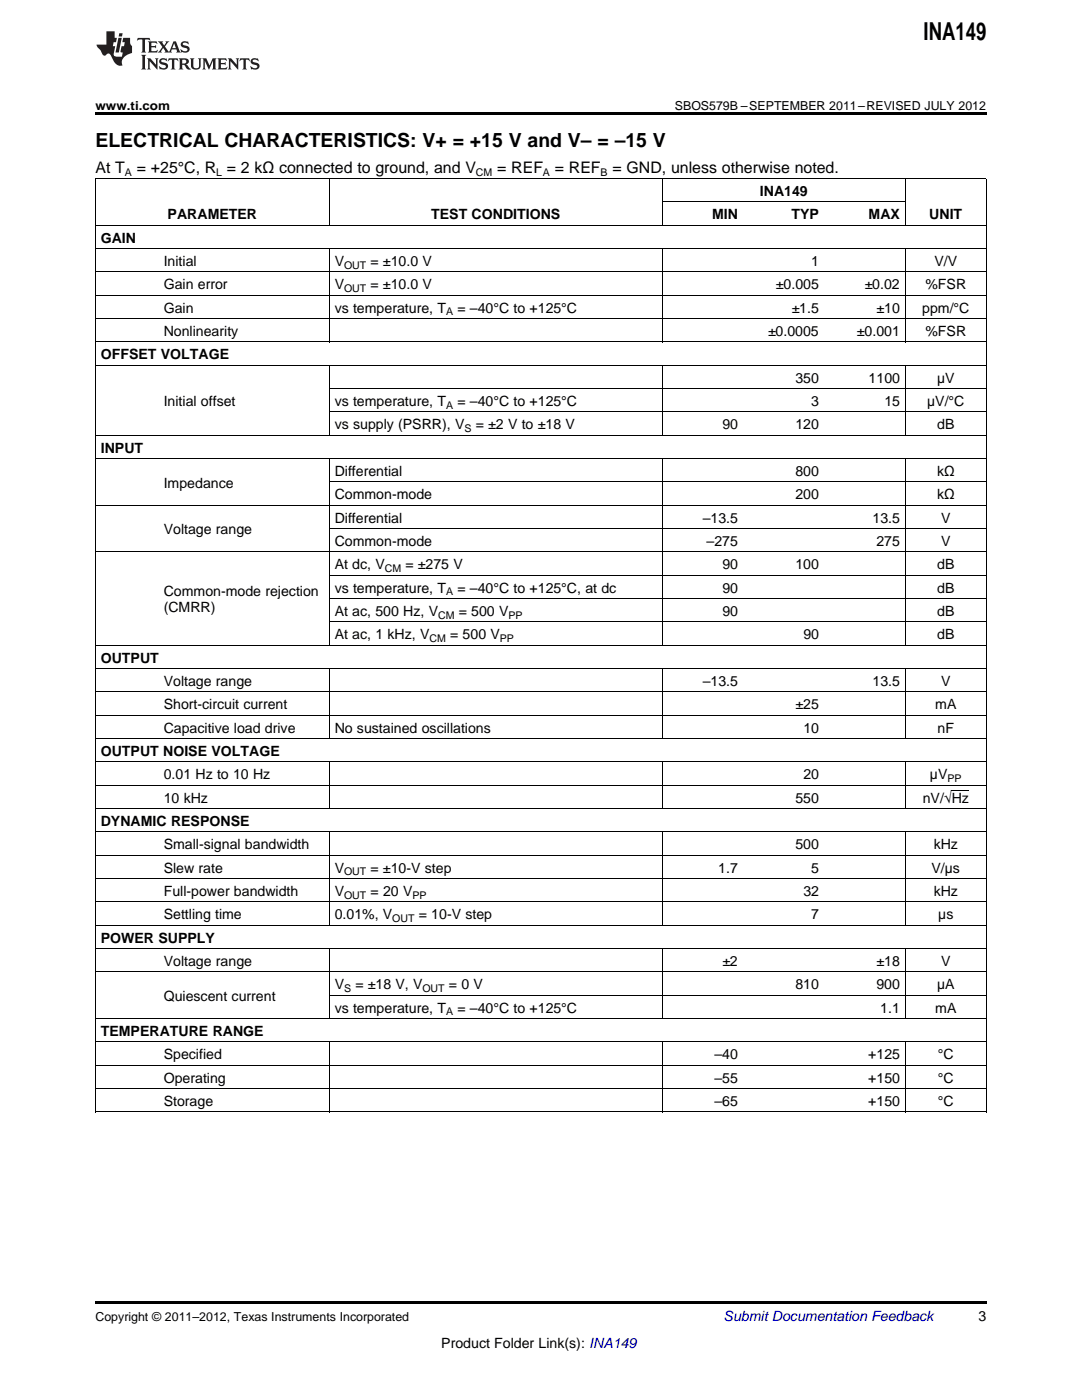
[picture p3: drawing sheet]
<svg xmlns="http://www.w3.org/2000/svg" width="216mm" height="279mm" viewBox="0 0 216 279" stroke-linecap="round" stroke-linejoin="round" font-family="sans-serif">
<defs><g id="words">
<text font-size="4.9" x="184.3" y="7.9">INA149</text>
<text font-size="3.9" x="19" y="29.3">ELECTRICAL CHARACTERISTICS: V+ = +15 V and V– = –15 V</text>
<g font-size="3.2">
<text x="19" y="34.4">At T</text>
<text x="27.3" y="34.4">= +25°C, R = 2 kΩ connected to ground, and V</text>
<text x="99.2" y="34.4">= REF</text>
<text x="110.7" y="34.4">= REF</text>
<text x="122.2" y="34.4">= GND, unless otherwise noted.</text>
</g>
<g font-size="2.8">
<text x="151.6" y="39.1">INA149</text>
<text x="33.4" y="43.7">PARAMETER</text>
<text x="86" y="43.7">TEST CONDITIONS</text>
<text x="142.1" y="43.7">MIN</text>
<text x="157.9" y="43.7">TYP</text>
<text x="173.3" y="43.7">MAX</text>
<text x="185.4" y="43.7">UNIT</text>
<text x="20.1" y="48.4">GAIN</text>
<text x="32.7" y="53.1">Initial</text>
<text x="66.8" y="53.1">V</text>
<text x="73.9" y="53.1">= ±10.0 V</text>
<text x="161.9" y="53.1">1</text>
<text x="186.4" y="53.1">V/V</text>
<text x="32.7" y="57.7">Gain error</text>
<text x="66.8" y="57.7">V</text>
<text x="73.9" y="57.7">= ±10.0 V</text>
<text x="154.8" y="57.7">±0.005</text>
<text x="172.5" y="57.7">±0.02</text>
<text x="184.6" y="57.7">%FSR</text>
<text x="32.7" y="62.4">Gain</text>
<text x="66.8" y="62.4">vs temperature, T</text>
<text x="91.3" y="62.4">= –40°C to +125°C</text>
<text x="158" y="62.4">±1.5</text>
<text x="174.9" y="62.4">±10</text>
<text x="184" y="62.4">ppm/°C</text>
<text x="20.1" y="71.7">OFFSET VOLTAGE</text>
<text x="32.7" y="67">Nonlinearity</text>
<text x="153.2" y="67">±0.0005</text>
<text x="171" y="67">±0.001</text>
<text x="184.6" y="67">%FSR</text>
<text x="158.7" y="76.3">350</text>
<text x="173.3" y="76.3">1100</text>
<text x="187" y="76.3">µV</text>
<text x="32.7" y="81">Initial offset</text>
<text x="66.8" y="81">vs temperature, T</text>
<text x="91.3" y="81">= –40°C to +125°C</text>
<text x="161.9" y="81">3</text>
<text x="176.5" y="81">15</text>
<text x="185" y="81">µV/°C</text>
<text x="66.8" y="85.7">vs supply (PSRR), V</text>
<text x="94.9" y="85.7">= ±2 V to ±18 V</text>
<text x="144.1" y="85.7">90</text>
<text x="158.7" y="85.7">120</text>
<text x="187" y="85.7">dB</text>
<text x="20.1" y="90.3">INPUT</text>
<text x="66.8" y="95">Differential</text>
<text x="158.7" y="95">800</text>
<text x="187" y="95">kΩ</text>
<text x="32.7" y="97.3">Impedance</text>
<text x="66.8" y="99.6">Common-mode</text>
<text x="158.7" y="99.6">200</text>
<text x="187" y="99.6">kΩ</text>
<text x="32.7" y="106.6">Voltage range</text>
<text x="66.8" y="104.3">Differential</text>
<text x="140.2" y="104.3">–13.5</text>
<text x="174.1" y="104.3">13.5</text>
<text x="187.8" y="104.3">V</text>
<text x="66.8" y="108.9">Common-mode</text>
<text x="66.8" y="113.6">At dc, V</text>
<text x="80.9" y="113.6">= ±275 V</text>
<text x="141" y="108.9">–275</text>
<text x="144.1" y="113.6">90</text>
<text x="158.7" y="113.6">100</text>
<text x="174.9" y="108.9">275</text>
<text x="187" y="113.6">dB</text>
<text x="187.8" y="108.9">V</text>
<text x="32.7" y="119">Common-mode rejection</text>
<text x="66.8" y="118.3">vs temperature, T</text>
<text x="91.3" y="118.3">= –40°C to +125°C, at dc</text>
<text x="144.1" y="118.3">90</text>
<text x="187" y="118.3">dB</text>
<text x="32.7" y="122.2">(CMRR)</text>
<text x="66.8" y="122.9">At ac, 500 Hz, V</text>
<text x="91.5" y="122.9">= 500 V</text>
<text x="144.1" y="122.9">90</text>
<text x="187" y="122.9">dB</text>
<text x="66.8" y="127.6">At ac, 1 kHz, V</text>
<text x="89.8" y="127.6">= 500 V</text>
<text x="160.3" y="127.6">90</text>
<text x="187" y="127.6">dB</text>
<text x="20.1" y="132.2">OUTPUT</text>
<text x="32.7" y="136.9">Voltage range</text>
<text x="140.2" y="136.9">–13.5</text>
<text x="174.1" y="136.9">13.5</text>
<text x="187.8" y="136.9">V</text>
<text x="32.7" y="141.5">Short-circuit current</text>
<text x="158.7" y="141.5">±25</text>
<text x="186.6" y="141.5">mA</text>
<text x="32.7" y="146.2">Capacitive load drive</text>
<text x="66.8" y="146.2">No sustained oscillations</text>
<text x="160.3" y="146.2">10</text>
<text x="187.1" y="146.2">nF</text>
<text x="20.1" y="150.8">OUTPUT NOISE VOLTAGE</text>
<text x="32.7" y="155.5">0.01 Hz to 10 Hz</text>
<text x="160.3" y="155.5">20</text>
<text x="185.6" y="155.5">µV</text>
<text x="32.7" y="160.2">10 kHz</text>
<text x="158.7" y="160.2">550</text>
<text x="184.1" y="160.2">nV/√Hz</text>
<text x="20.1" y="164.8">DYNAMIC RESPONSE</text>
<text x="32.7" y="169.5">Small-signal bandwidth</text>
<text x="158.7" y="169.5">500</text>
<text x="186.3" y="169.5">kHz</text>
<text x="32.7" y="174.1">Slew rate</text>
<text x="32.7" y="178.8">Full-power bandwidth</text>
<text x="66.8" y="174.1">V</text>
<text x="66.8" y="178.8">V</text>
<text x="73.9" y="174.1">= ±10-V step</text>
<text x="73.9" y="178.8">= 20 V</text>
<text x="143.3" y="174.1">1.7</text>
<text x="160.3" y="178.8">32</text>
<text x="161.9" y="174.1">5</text>
<text x="185.9" y="174.1">V/µs</text>
<text x="186.3" y="178.8">kHz</text>
<text x="32.7" y="183.4">Settling time</text>
<text x="66.8" y="183.4">0.01%, V</text>
<text x="83.6" y="183.4">= 10-V step</text>
<text x="161.9" y="183.4">7</text>
<text x="187.2" y="183.4">µs</text>
<text x="20.1" y="188.1">POWER SUPPLY</text>
<text x="32.7" y="192.8">Voltage range</text>
<text x="66.8" y="197.4">V</text>
<text x="70.9" y="197.4">= ±18 V, V</text>
<text x="89.6" y="197.4">= 0 V</text>
<text x="144.1" y="192.8">±2</text>
<text x="158.7" y="197.4">810</text>
<text x="174.9" y="197.4">900</text>
<text x="174.9" y="192.8">±18</text>
<text x="187" y="197.4">µA</text>
<text x="187.8" y="192.8">V</text>
<text x="32.7" y="199.7">Quiescent current</text>
<text x="66.8" y="202.1">vs temperature, T</text>
<text x="91.3" y="202.1">= –40°C to +125°C</text>
<text x="175.6" y="202.1">1.1</text>
<text x="186.6" y="202.1">mA</text>
<text x="20.1" y="206.7">TEMPERATURE RANGE</text>
<text x="32.7" y="211.4">Specified</text>
<text x="142.6" y="211.4">–40</text>
<text x="173.2" y="211.4">+125</text>
<text x="187.1" y="211.4">°C</text>
<text x="32.7" y="216">Operating</text>
<text x="32.7" y="220.7">Storage</text>
<text x="142.6" y="216">–55</text>
<text x="142.6" y="220.7">–65</text>
<text x="173.2" y="216">+150</text>
<text x="173.2" y="220.7">+150</text>
<text x="187.1" y="216">°C</text>
<text x="187.1" y="220.7">°C</text>
<text x="195.3" y="263.6">3</text>
<text x="88.1" y="269">Product Folder Link(s): INA149</text>
</g>
<text font-size="2.8" fill="#0000c8" x="144.4" y="263.6">Submit Documentation Feedback</text>
<g font-size="2.5">
<text x="19" y="21.9">www.ti.com</text>
<text x="134.7" y="21.9">SBOS579B –SEPTEMBER 2011–REVISED JULY 2012</text>
<text x="19" y="263.6">Copyright © 2011–2012, Texas Instruments Incorporated</text>
</g>
<g font-size="2.1">
<text x="24.9" y="35.1">A</text>
<text x="43.1" y="35.1">L</text>
<text x="95" y="35.1">CM</text>
<text x="108.3" y="35.1">A</text>
<text x="119.8" y="35.1">B</text>
<text x="68.7" y="53.6">OUT</text>
<text x="68.7" y="58.3">OUT</text>
<text x="89" y="62.9">A</text>
<text x="89" y="81.6">A</text>
<text x="92.7" y="86.2">S</text>
<text x="76.8" y="114.2">CM</text>
<text x="89" y="118.8">A</text>
<text x="87.4" y="123.5">CM</text>
<text x="101.5" y="123.5">PP</text>
<text x="85.7" y="128.1">CM</text>
<text x="99.7" y="128.1">PP</text>
<text x="189.1" y="156.1">PP</text>
<text x="68.7" y="174.7">OUT</text>
<text x="68.7" y="179.4">OUT</text>
<text x="82.3" y="179.4">PP</text>
<text x="78.3" y="184">OUT</text>
<text x="68.7" y="198">S</text>
<text x="84.3" y="198">OUT</text>
<text x="89" y="202.6">A</text>
</g>
</g></defs>
<g fill="#231f20">
<path d="M27.5 7.6l-.1 .5 .4-.2h.6v.1v2.1l-.2 .4h1l-.3-.4v-2.1l.1-.1h.5l.5 .2-.2-.5zM29.5 8.3l.2 .3v1.5l-.2 .4h1.8l.2-.6a1.04 1.04 0 0 1-1.3 .2v-.7h.6l.3 .2v-.6l-.3 .2h-.6v-.6l.8-.1 .4 .3-.2-.5zM31.5 8.3l.9 1.1-.9 1.1h.8l-.2-.2 .5-.7 .4 .7-.2 .2h1.5l-.1-.2 .1-.4h.9l.1 .4-.2 .2h1l-.3-.3-.7-1.9h-.5l-.9 2-.8-1 .9-1h-.8l.1 .3-.3 .5-.4-.6 .2-.2zM34.7 8.6l.4 1h-.7zM36.3 8.4a.63 .63 0 0 0-.2 .7 .63 .63 0 0 0 .6 .4l.6 .2 .1 .2a.75 .75 0 0 1-.7 .4 .75 .75 0 0 1-.6-.5l.1 .7 .1-.1a1.11 1.11 0 0 0 1.5-.6 1.13 1.13 0 0 0-1.2-.8l-.1-.4a1.04 1.04 0 0 1 1.2 .2l-.2-.5-.1 .1-.5-.2zM28.2 10.9l.2 .4v2.2l-.2 .4h1l-.3-.4v-2.2l.3-.4zM29.3 11.6l.3 .4v1.5l-.3 .4h.8l-.2-.4v-1.3l1.5 1.7v-1.9l.2-.4h-.7l.2 .4v.9l-1.1-1.3zM32 11.8a.62 .62 0 0 0-.2 .7 .62 .62 0 0 0 .6 .4l.6 .1 .1 .3a.76 .76 0 0 1-.7 .3 .76 .76 0 0 1-.6-.4l.1 .7 .1-.1a1.11 1.11 0 0 0 1.5-.6 1.13 1.13 0 0 0-1.2-.8l-.1-.4a1.04 1.04 0 0 1 1.2 .2l-.2-.6-.1 .1-.5-.1zM33.7 11.6l-.2 .6a.61 .61 0 0 1 .8-.3v1.6l-.2 .4h.9l-.2-.4v-1.6a.63 .63 0 0 1 .8 .3l-.2-.6zM35.6 11.6l.3 .4v1.5l-.3 .4h1l-.2-.2v-.8l.5 .2a.76 .76 0 0 0 1.2 .7l-1-1a.58 .58 0 0 0 .6-.5 .58 .58 0 0 0-.5-.6zM36.4 11.9h.1a.45 .45 0 0 1 .5 .1 .45 .45 0 0 1 .1 .5l-.7 .2zM37.9 11.6l.2 .2a2.17 2.17 0 0 0 .3 1.9 .99 .99 0 0 0 1.6-.6v-1.1l.2-.4h-.7l.2 .2a1.92 1.92 0 0 1-.2 1.8 .6 .6 0 0 1-.9-.5v-1.1l.2-.4zM40.4 11.6l.2 .4v1.5l-.2 .4h.7l-.2-.4v-1.4l.8 1.8 .8-1.8v1.4l-.2 .4h.9l-.2-.4v-1.5l.2-.4h-.8l-.6 1.5-.6-1.5zM43.4 11.6l.2 .4v1.5l-.2 .4h1.8l.2-.6a1.04 1.04 0 0 1-1.3 .1v-.6h.5l.4 .2v-.6l-.4 .2h-.5v-.7h.8l.3 .3-.1-.6zM45.5 11.6l.2 .4v1.5l-.2 .4h.7l-.2-.4v-1.3l1.5 1.7v-1.9l.2-.4h-.7l.2 .4v.9l-1.1-1.3zM47.9 11.6l-.1 .6a.61 .61 0 0 1 .8-.3v1.6l-.3 .4h1l-.3-.4 .1-1.6a.63 .63 0 0 1 .7 .3l-.1-.6zM50.2 11.8a.62 .62 0 0 0-.2 .7 .62 .62 0 0 0 .6 .4l.6 .1 .2 .3a.76 .76 0 0 1-.8 .3 .76 .76 0 0 1-.6-.4l.1 .7 .2-.1a1.11 1.11 0 0 0 1.5-.6 1.13 1.13 0 0 0-1.3-.8l-.1-.4a1.04 1.04 0 0 1 1.2 .2l-.1-.6-.2 .1-.5-.1z"/>
<path d="M21.2 6.3v2.6h-1.9l.1 .4 .7 .9a.91 .91 0 0 0 1 .8 .56 .56 0 0 1 .5-.3 .56 .56 0 0 1 .5 .3l.4 .8a1.53 1.53 0 0 0 1.9 1.2 1.54 1.54 0 0 1 1-2.1l.9-.3v-1.4a1.52 1.52 0 0 1-.3-1.6h-1.4l-.2 .8h.5l-.2 .8h-.4l-.2 1v.2l.4 .1-.2 .8a1.93 1.93 0 0 1-1.6-.3l.3-1.8h-.5l.2-.8h.4l.2-.8h-.4v-1.3zM23.6 7.6l-.6 2.9h.7l.6-2.9zM23.8 6.6l-.1 .7h.6l.2-.7z"/>
</g>
<path d="M19 22.5h177.8v.5h-177.8zM19 259.7h177.8v.5h-177.8z" fill="#000"/>
<g fill="none" stroke="#000" stroke-width=".2">
<path d="M19 35.6h177.8M19.1 35.7v186.3M65.7 35.7v9.3M132.1 35.7v9.3M180.6 35.7v9.3M196.8 35.7v186.3M19 58.9h177.8M19 54.3h177.8M19 49.6h177.8M19 45h177.8M65.7 49.7v18.6M132.1 49.7v18.6"/>
<path d="M132.2 40.3h48.5M180.6 49.7v18.6M19 72.9h177.8M19 68.2h177.8M19 63.6h177.8M65.7 73v13.9M65.7 77.6h131.1M132.1 73v13.9M180.6 73v13.9M19 91.5h177.8M19 86.9h177.8M65.7 91.6v37.2"/>
<path d="M65.7 96.2h131.1M65.7 82.2h131.1M132.1 91.6v37.2M180.6 91.6v37.2M19 110.2h177.8M19 100.8h177.8M65.7 119.5h131.1M65.7 114.8h131.1M65.7 105.5h131.1M19 138.1h177.8M19 133.4h177.8M19 128.8h177.8"/>
<path d="M65.7 133.5v14M65.7 124.1h131.1M132.1 133.5v14M180.6 133.5v14M19 156.7h177.8M19 152.1h177.8M19 147.4h177.8M19 142.8h177.8M65.7 152.1v9.3M132.1 152.1v9.3M180.6 152.1v9.3M189.9 157.7h3.4"/>
<path d="M19 175.3h177.8M19 170.7h177.8M19 166h177.8M19 161.4h177.8M65.7 166.1v18.6M132.1 166.1v18.6M180.6 166.1v18.6M19 194h177.8M19 189.3h177.8M19 184.7h177.8M19 180h177.8M65.7 189.4v13.9"/>
<path d="M65.7 198.6h131.1M132.1 189.4v13.9M180.6 189.4v13.9M19 217.3h177.8M19 212.6h177.8M19 207.9h177.8M19 203.3h177.8M65.7 208v14M132.1 208v14M180.6 208v14M19 221.9h177.8"/>
</g>
<use href="#words"/>
</svg>
